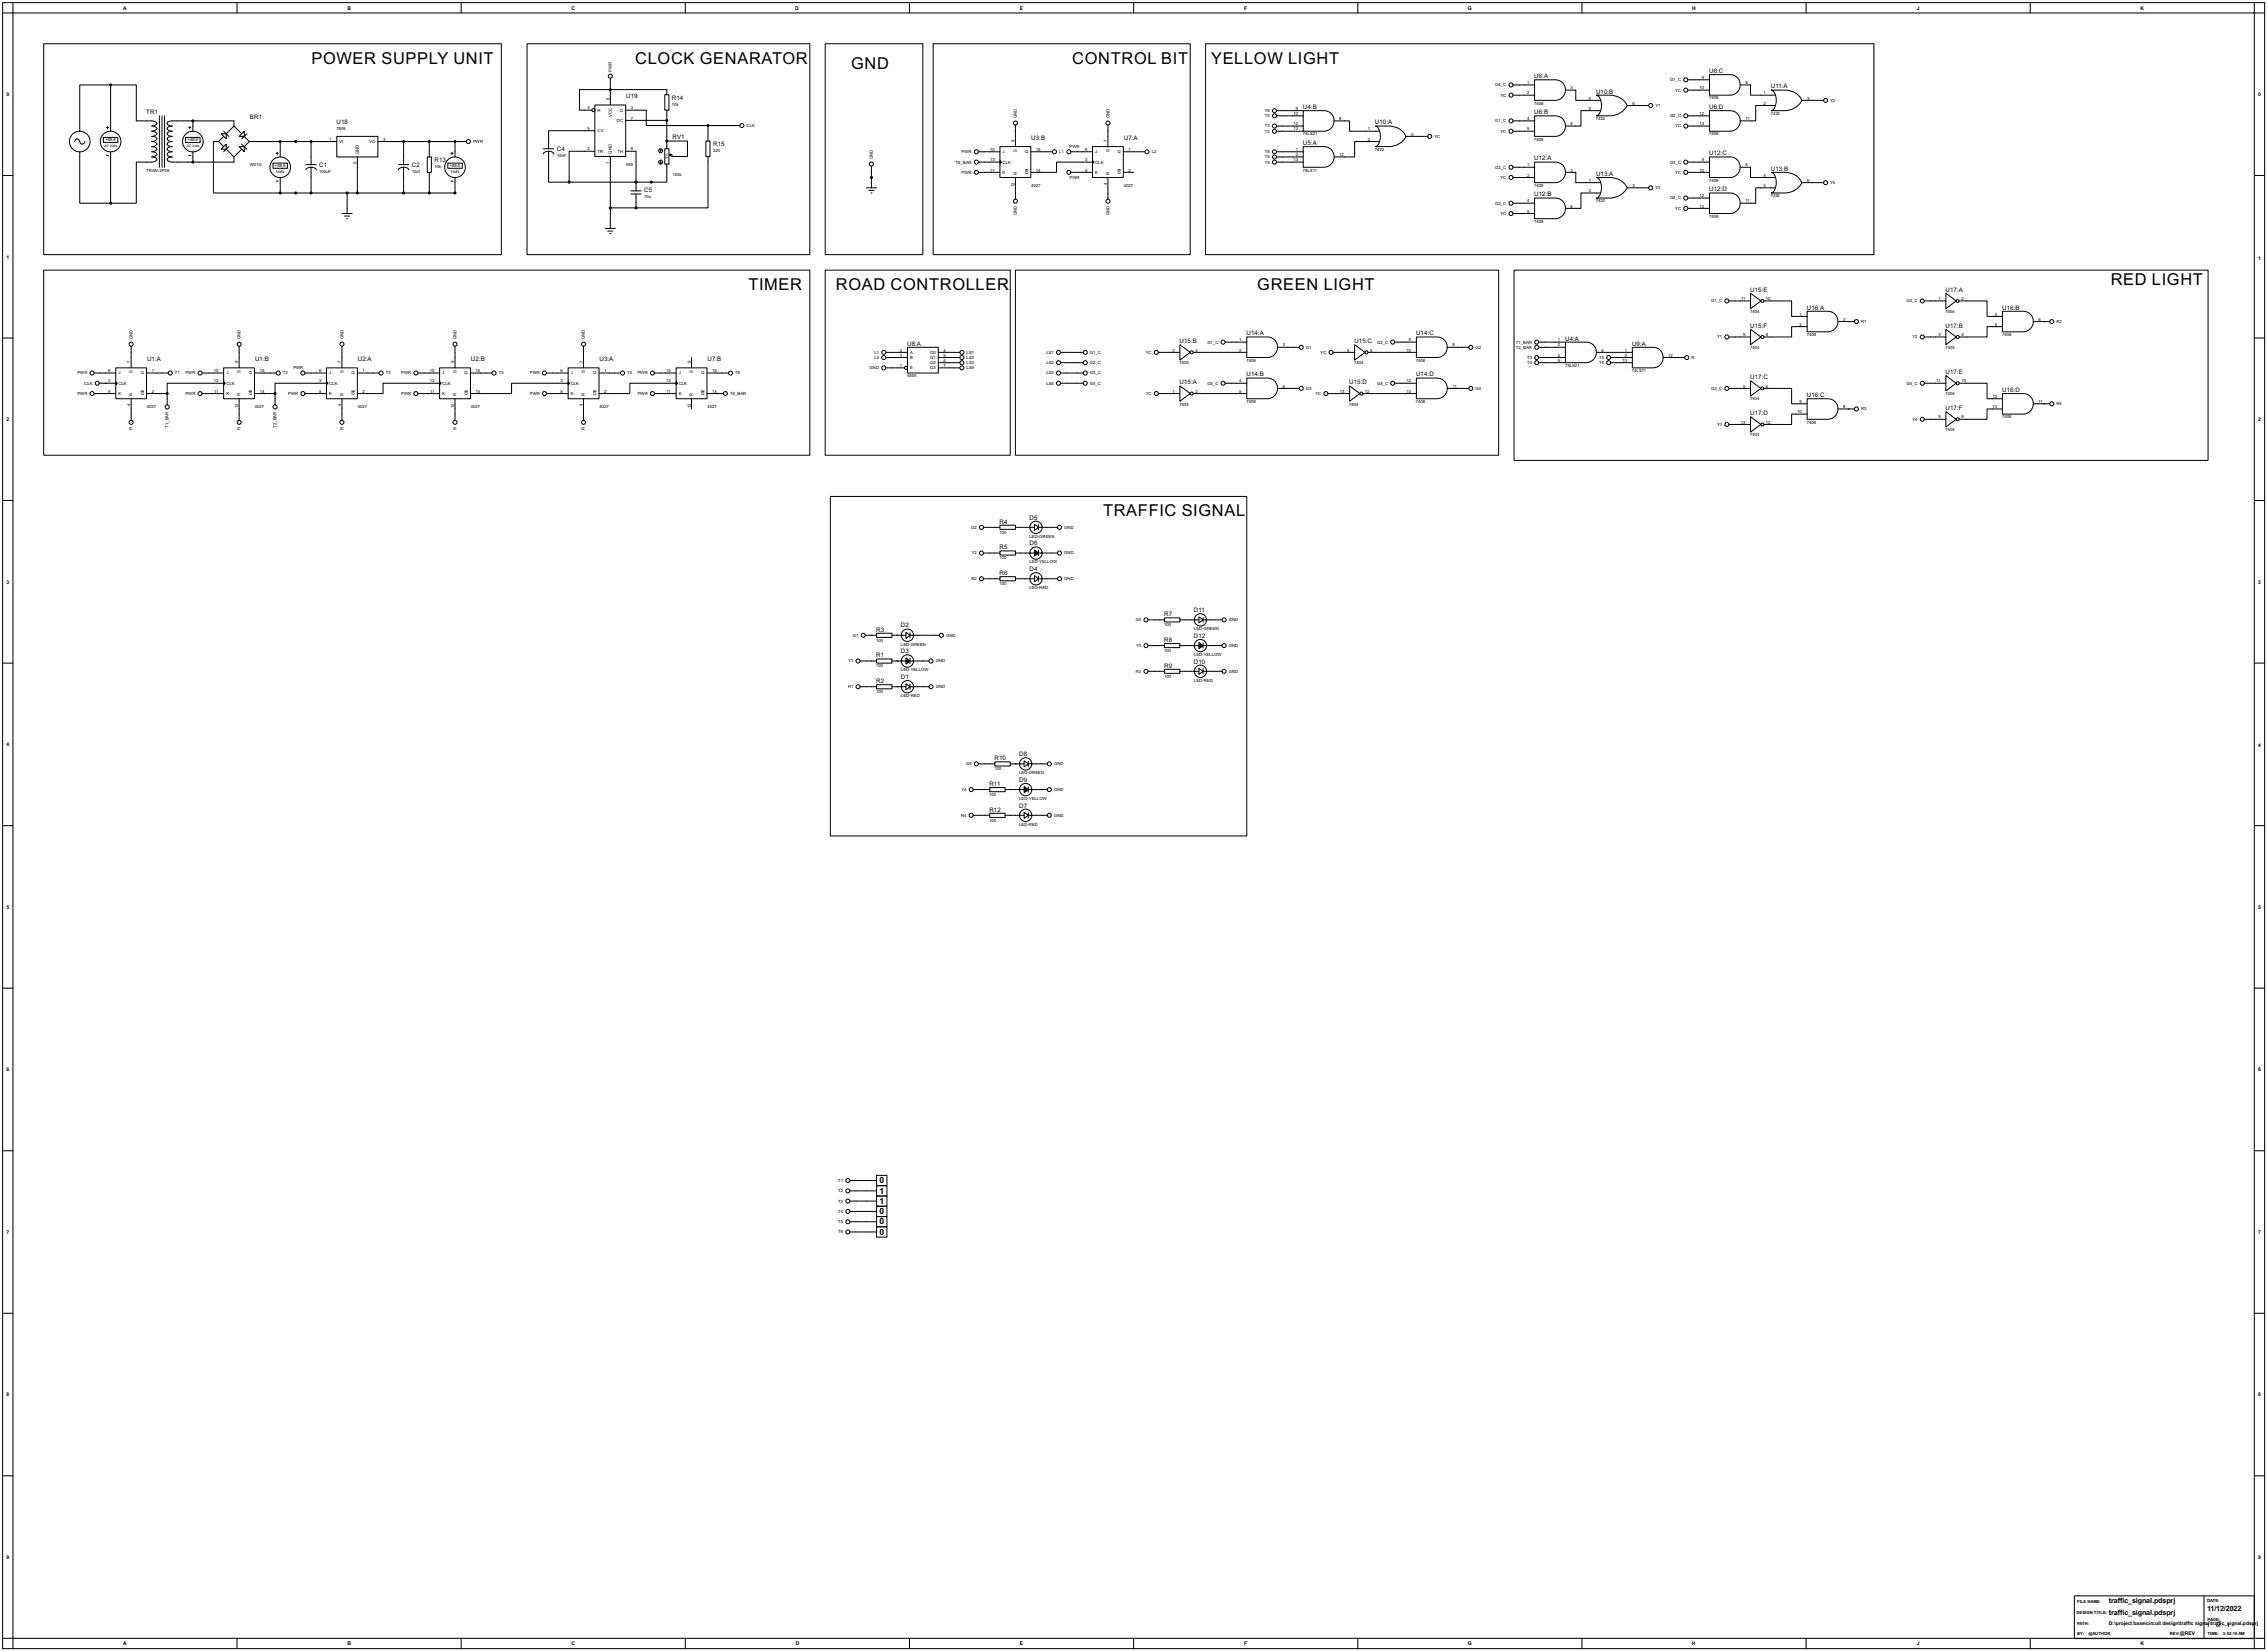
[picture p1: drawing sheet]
<svg xmlns="http://www.w3.org/2000/svg" width="1120mm" height="815mm" viewBox="0 0 1120 815" stroke-linecap="round" stroke-linejoin="round" font-family="sans-serif">
<defs><g id="words">
<g font-size="9.1">
<text x="154" y="31">POWER SUPPLY UNIT</text>
<text x="314" y="31">CLOCK GENARATOR</text>
<text x="421" y="34">GND</text>
<text x="530" y="31">CONTROL BIT</text>
<text x="598" y="31">YELLOW LIGHT</text>
<text x="370" y="143">TIMER</text>
<text x="413" y="143">ROAD CONTROLLER</text>
<text x="621" y="143">GREEN LIGHT</text>
<text x="1043" y="141">RED LIGHT</text>
<text x="545" y="255">TRAFFIC SIGNAL</text>
</g>
<g font-size="4.8">
<text x="435" y="584">0</text>
<text x="435" y="589">1</text>
<text x="435" y="594">1</text>
<text x="435" y="600">0</text>
<text x="435" y="605">0</text>
<text x="435" y="610">0</text>
</g>
<g font-size="4">
<text x="1042" y="792">traffic_signal.pdsprj</text>
<text x="1042" y="797">traffic_signal.pdsprj</text>
<text x="1090" y="796">11/12/2022</text>
</g>
<g font-size="3.4">
<text x="758" y="39">U6:A</text>
<text x="844" y="36">U6:C</text>
<text x="789" y="46">U10:B</text>
<text x="875" y="44">U11:A</text>
<text x="309" y="48">U19</text>
<text x="332" y="49">R14</text>
<text x="644" y="54">U4:B</text>
<text x="844" y="54">U6:D</text>
<text x="72" y="56">TR1</text>
<text x="123" y="59">BR1</text>
<text x="758" y="56">U6:B</text>
<text x="166" y="61">U18</text>
<text x="679" y="61">U10:A</text>
<text x="332" y="69">RV1</text>
<text x="510" y="69">U3:B</text>
<text x="555" y="69">U7:A</text>
<text x="644" y="72">U5:A</text>
<text x="275" y="75">C4</text>
<text x="352" y="72">R15</text>
<text x="844" y="77">U12:C</text>
<text x="158" y="83">C1</text>
<text x="204" y="83">C2</text>
<text x="215" y="80">R13</text>
<text x="758" y="79">U12:A</text>
<text x="789" y="87">U13:A</text>
<text x="875" y="84">U13:B</text>
<text x="318" y="95">C5</text>
<text x="844" y="95">U12:D</text>
<text x="758" y="97">U12:B</text>
<text x="865" y="144">U15:E</text>
<text x="961" y="144">U17:A</text>
<text x="893" y="153">U16:A</text>
<text x="989" y="153">U16:B</text>
<text x="865" y="162">U15:F</text>
<text x="961" y="162">U17:B</text>
<text x="616" y="166">U14:A</text>
<text x="700" y="166">U14:C</text>
<text x="448" y="171">U8:A</text>
<text x="583" y="169">U15:B</text>
<text x="669" y="169">U15:C</text>
<text x="773" y="168">U4:A</text>
<text x="806" y="171">U9:A</text>
<text x="73" y="178">U1:A</text>
<text x="126" y="178">U1:B</text>
<text x="177" y="178">U2:A</text>
<text x="233" y="178">U2:B</text>
<text x="296" y="178">U3:A</text>
<text x="350" y="178">U7:B</text>
<text x="616" y="186">U14:B</text>
<text x="700" y="186">U14:D</text>
<text x="961" y="185">U17:E</text>
<text x="583" y="190">U15:A</text>
<text x="667" y="190">U15:D</text>
<text x="865" y="187">U17:C</text>
<text x="893" y="196">U16:C</text>
<text x="989" y="194">U16:D</text>
<text x="961" y="202">U17:F</text>
<text x="865" y="205">U17:D</text>
<text x="509" y="257">D5</text>
<text x="494" y="259">R4</text>
<text x="509" y="269">D6</text>
<text x="494" y="271">R5</text>
<text x="509" y="282">D4</text>
<text x="494" y="284">R6</text>
<text x="575" y="304">R7</text>
<text x="590" y="302">D11</text>
<text x="433" y="312">R3</text>
<text x="445" y="310">D2</text>
<text x="575" y="317">R8</text>
<text x="590" y="315">D12</text>
<text x="445" y="323">D3</text>
<text x="433" y="325">R1</text>
<text x="575" y="330">R9</text>
<text x="590" y="328">D10</text>
<text x="445" y="335">D1</text>
<text x="433" y="337">R2</text>
<text x="491" y="375">R10</text>
<text x="504" y="373">D8</text>
<text x="489" y="388">R11</text>
<text x="504" y="386">D9</text>
<text x="489" y="401">R12</text>
<text x="504" y="399">D7</text>
</g>
<g font-size="2.8">
<text x="61" y="5">A</text>
<text x="172" y="5">B</text>
<text x="282" y="5">C</text>
<text x="393" y="5">D</text>
<text x="504" y="5">E</text>
<text x="615" y="5">F</text>
<text x="725" y="5">G</text>
<text x="836" y="5">H</text>
<text x="947" y="5">J</text>
<text x="1058" y="5">K</text>
<text x="3" y="47">0</text>
<text x="1116" y="47">0</text>
<text x="3" y="128">1</text>
<text x="1116" y="128">1</text>
<text x="3" y="208">2</text>
<text x="1116" y="208">2</text>
<text x="3" y="288">3</text>
<text x="1116" y="288">3</text>
<text x="3" y="368">4</text>
<text x="1116" y="369">4</text>
<text x="3" y="449">5</text>
<text x="1116" y="449">5</text>
<text x="3" y="529">6</text>
<text x="1116" y="529">6</text>
<text x="3" y="609">7</text>
<text x="1116" y="609">7</text>
<text x="3" y="689">8</text>
<text x="1116" y="689">8</text>
<text x="3" y="770">9</text>
<text x="1116" y="770">9</text>
<text x="1042" y="802">D:\project base\circuit design\traffic sign</text>
<text x="1090" y="802">al\traffic_signal.pdsp</text>
<text x="1090" y="803">1</text>
<text x="1095" y="803">of</text>
<text x="1100" y="803">1</text>
<text x="1114" y="802">rj</text>
<text x="1077" y="807">@REV</text>
<text x="61" y="812">A</text>
<text x="172" y="812">B</text>
<text x="282" y="812">C</text>
<text x="393" y="812">D</text>
<text x="504" y="812">E</text>
<text x="615" y="812">F</text>
<text x="725" y="812">G</text>
<text x="836" y="812">H</text>
<text x="947" y="812">J</text>
<text x="1058" y="812">K</text>
</g>
<g font-size="2.4">
<text x="302" y="35" transform="rotate(-90 302 35)">PWR</text>
<text x="755" y="42">1</text>
<text x="825" y="40">G1_C</text>
<text x="841" y="39">9</text>
<text x="862" y="42">8</text>
<text x="739" y="43">G4_C</text>
<text x="741" y="48">YC</text>
<text x="755" y="47">2</text>
<text x="776" y="44">3</text>
<text x="828" y="45">YC</text>
<text x="840" y="44">10</text>
<text x="871" y="47">1</text>
<text x="290" y="54">4</text>
<text x="301" y="49" transform="rotate(-90 301 49)">8</text>
<text x="312" y="54">3</text>
<text x="332" y="52">10k</text>
<text x="758" y="52">7408</text>
<text x="785" y="49">4</text>
<text x="807" y="52">6</text>
<text x="818" y="53">Y1</text>
<text x="844" y="49">7408</text>
<text x="871" y="52">2</text>
<text x="893" y="49">3</text>
<text x="904" y="50">Y2</text>
<text x="295" y="55">R</text>
<text x="302" y="58" transform="rotate(-90 302 58)">VCC</text>
<text x="306" y="55">Q</text>
<text x="312" y="59">7</text>
<text x="502" y="58" transform="rotate(-90 502 58)">GND</text>
<text x="548" y="58" transform="rotate(-90 548 58)">GND</text>
<text x="625" y="55">T6</text>
<text x="625" y="58">T5</text>
<text x="639" y="57">10</text>
<text x="640" y="54">9</text>
<text x="662" y="59">8</text>
<text x="755" y="59">4</text>
<text x="785" y="54">5</text>
<text x="789" y="59">7432</text>
<text x="825" y="58">G2_C</text>
<text x="840" y="57">12</text>
<text x="862" y="59">11</text>
<text x="875" y="57">7432</text>
<text x="166" y="64">7806</text>
<text x="290" y="64">5</text>
<text x="295" y="65">CV</text>
<text x="305" y="60">DC</text>
<text x="369" y="63">CLK</text>
<text x="625" y="63">T3</text>
<text x="625" y="65">T2</text>
<text x="639" y="62">12</text>
<text x="639" y="64">13</text>
<text x="676" y="64">1</text>
<text x="739" y="60">G1_C</text>
<text x="741" y="65">YC</text>
<text x="755" y="64">5</text>
<text x="776" y="62">6</text>
<text x="828" y="63">YC</text>
<text x="840" y="62">13</text>
<text x="52" y="70">+88.8</text>
<text x="93" y="70">+88.8</text>
<text x="163" y="69">1</text>
<text x="168" y="71">VI</text>
<text x="182" y="71">VO</text>
<text x="189" y="69">3</text>
<text x="234" y="71">PWR</text>
<text x="501" y="70" transform="rotate(-90 501 70)">9</text>
<text x="547" y="70" transform="rotate(-90 547 70)">7</text>
<text x="644" y="67">74LS21</text>
<text x="676" y="69">2</text>
<text x="697" y="67">3</text>
<text x="709" y="68">YC</text>
<text x="758" y="69">7408</text>
<text x="844" y="67">7408</text>
<text x="177" y="76" transform="rotate(-90 177 76)">GND</text>
<text x="275" y="78">10nF</text>
<text x="290" y="74">2</text>
<text x="295" y="75">TR</text>
<text x="302" y="76" transform="rotate(-90 302 76)">GND</text>
<text x="305" y="75">TH</text>
<text x="312" y="74">6</text>
<text x="352" y="75">220</text>
<text x="475" y="76">PWR</text>
<text x="489" y="75">10</text>
<text x="495" y="76">J</text>
<text x="502" y="75" transform="rotate(-90 502 75)">S</text>
<text x="506" y="76">Q</text>
<text x="512" y="75">15</text>
<text x="523" y="76">L1</text>
<text x="528" y="73">PWR</text>
<text x="536" y="75">6</text>
<text x="541" y="76">J</text>
<text x="548" y="75" transform="rotate(-90 548 75)">S</text>
<text x="552" y="76">Q</text>
<text x="558" y="75">1</text>
<text x="569" y="76">L2</text>
<text x="625" y="76">T6</text>
<text x="640" y="75">1</text>
<text x="640" y="77">2</text>
<text x="662" y="77">12</text>
<text x="679" y="75">7432</text>
<text x="123" y="82">W01G</text>
<text x="136" y="83">+88.8</text>
<text x="176" y="81" transform="rotate(-90 176 81)">2</text>
<text x="215" y="83">10k</text>
<text x="222" y="83">+88.8</text>
<text x="301" y="81" transform="rotate(-90 301 81)">1</text>
<text x="309" y="82">555</text>
<text x="431" y="79" transform="rotate(-90 431 79)">GND</text>
<text x="472" y="81">T6_BAR</text>
<text x="489" y="80">13</text>
<text x="495" y="81">CLK</text>
<text x="536" y="80">3</text>
<text x="541" y="81">CLK</text>
<text x="625" y="78">T5</text>
<text x="625" y="81">T4</text>
<text x="639" y="80">13</text>
<text x="739" y="83">G2_C</text>
<text x="755" y="82">1</text>
<text x="825" y="81">G3_C</text>
<text x="841" y="80">9</text>
<text x="862" y="82">8</text>
<text x="72" y="85">TRAN-2P2S</text>
<text x="158" y="86">100uF</text>
<text x="203" y="86">10uf</text>
<text x="332" y="87">100k</text>
<text x="475" y="86">PWR</text>
<text x="489" y="85">11</text>
<text x="495" y="86">K</text>
<text x="502" y="86" transform="rotate(-90 502 86)">R</text>
<text x="506" y="86">Q</text>
<text x="512" y="85">14</text>
<text x="528" y="88">PWR</text>
<text x="536" y="85">5</text>
<text x="541" y="86">K</text>
<text x="548" y="86" transform="rotate(-90 548 86)">R</text>
<text x="552" y="86">Q</text>
<text x="558" y="85">2</text>
<text x="644" y="85">74LS11</text>
<text x="741" y="88">YC</text>
<text x="755" y="87">2</text>
<text x="776" y="85">3</text>
<text x="785" y="90">1</text>
<text x="828" y="86">YC</text>
<text x="840" y="85">10</text>
<text x="844" y="90">7408</text>
<text x="871" y="87">4</text>
<text x="893" y="90">6</text>
<text x="501" y="92" transform="rotate(-90 501 92)">12</text>
<text x="510" y="92">4027</text>
<text x="547" y="91" transform="rotate(-90 547 91)">4</text>
<text x="555" y="92">4027</text>
<text x="758" y="92">7408</text>
<text x="785" y="95">2</text>
<text x="807" y="92">3</text>
<text x="818" y="93">Y3</text>
<text x="871" y="92">5</text>
<text x="904" y="91">Y4</text>
<text x="318" y="98">10u</text>
<text x="739" y="101">G3_C</text>
<text x="755" y="100">4</text>
<text x="789" y="100">7432</text>
<text x="825" y="99">G4_C</text>
<text x="840" y="97">12</text>
<text x="862" y="100">11</text>
<text x="875" y="97">7432</text>
<text x="502" y="106" transform="rotate(-90 502 106)">GND</text>
<text x="548" y="106" transform="rotate(-90 548 106)">GND</text>
<text x="741" y="106">YC</text>
<text x="755" y="105">5</text>
<text x="776" y="103">6</text>
<text x="828" y="104">YC</text>
<text x="840" y="103">13</text>
<text x="844" y="108">7408</text>
<text x="758" y="110">7408</text>
<text x="845" y="149">G1_C</text>
<text x="860" y="148">11</text>
<text x="873" y="148">10</text>
<text x="942" y="149">G2_C</text>
<text x="958" y="148">1</text>
<text x="969" y="148">2</text>
<text x="865" y="155">7404</text>
<text x="889" y="156">1</text>
<text x="961" y="155">7404</text>
<text x="986" y="156">4</text>
<text x="889" y="161">2</text>
<text x="911" y="158">3</text>
<text x="920" y="159">R1</text>
<text x="986" y="161">5</text>
<text x="1007" y="158">6</text>
<text x="1016" y="159">R2</text>
<text x="65" y="168" transform="rotate(-90 65 168)">GND</text>
<text x="119" y="168" transform="rotate(-90 119 168)">GND</text>
<text x="170" y="168" transform="rotate(-90 170 168)">GND</text>
<text x="226" y="168" transform="rotate(-90 226 168)">GND</text>
<text x="289" y="168" transform="rotate(-90 289 168)">GND</text>
<text x="848" y="167">Y1</text>
<text x="861" y="166">9</text>
<text x="873" y="166">8</text>
<text x="893" y="166">7408</text>
<text x="945" y="167">Y2</text>
<text x="958" y="166">3</text>
<text x="969" y="166">4</text>
<text x="989" y="166">7408</text>
<text x="445" y="174">2</text>
<text x="466" y="174">4</text>
<text x="579" y="174">3</text>
<text x="591" y="174">4</text>
<text x="597" y="170">G1_C</text>
<text x="612" y="169">1</text>
<text x="612" y="174">2</text>
<text x="634" y="171">3</text>
<text x="645" y="172">G1</text>
<text x="666" y="174">5</text>
<text x="677" y="174">6</text>
<text x="680" y="170">G2_C</text>
<text x="695" y="174">10</text>
<text x="696" y="169">9</text>
<text x="718" y="171">8</text>
<text x="729" y="172">G2</text>
<text x="749" y="170">T1_BAR</text>
<text x="749" y="172">T2_BAR</text>
<text x="770" y="169">1</text>
<text x="770" y="171">2</text>
<text x="791" y="174">6</text>
<text x="803" y="174">1</text>
<text x="865" y="172">7404</text>
<text x="961" y="172">7404</text>
<text x="64" y="179" transform="rotate(-90 64 179)">7</text>
<text x="118" y="179" transform="rotate(-90 118 179)">9</text>
<text x="169" y="179" transform="rotate(-90 169 179)">7</text>
<text x="224" y="179" transform="rotate(-90 224 179)">9</text>
<text x="288" y="179" transform="rotate(-90 288 179)">7</text>
<text x="341" y="179" transform="rotate(-90 341 179)">9</text>
<text x="432" y="175">L1</text>
<text x="432" y="177">L2</text>
<text x="445" y="176">3</text>
<text x="450" y="175">A</text>
<text x="450" y="177">B</text>
<text x="460" y="175">Q0</text>
<text x="460" y="177">Q1</text>
<text x="460" y="180">Q2</text>
<text x="466" y="176">5</text>
<text x="466" y="179">6</text>
<text x="478" y="175">LS1</text>
<text x="478" y="177">LS2</text>
<text x="478" y="180">LS3</text>
<text x="517" y="180">LS2</text>
<text x="517" y="175">LS1</text>
<text x="539" y="180">G2_C</text>
<text x="539" y="175">G1_C</text>
<text x="566" y="175">YC</text>
<text x="583" y="180">7404</text>
<text x="616" y="179">7408</text>
<text x="652" y="175">YC</text>
<text x="669" y="180">7404</text>
<text x="700" y="179">7408</text>
<text x="754" y="177">T3</text>
<text x="754" y="180">T4</text>
<text x="770" y="176">4</text>
<text x="770" y="179">5</text>
<text x="790" y="177">T5</text>
<text x="790" y="180">T6</text>
<text x="802" y="179">13</text>
<text x="803" y="176">2</text>
<text x="824" y="176">12</text>
<text x="836" y="177">R</text>
<text x="38" y="185">PWR</text>
<text x="54" y="184">6</text>
<text x="58" y="185">J</text>
<text x="66" y="184" transform="rotate(-90 66 184)">S</text>
<text x="70" y="185">Q</text>
<text x="75" y="184">1</text>
<text x="86" y="185">T1</text>
<text x="92" y="185">PWR</text>
<text x="106" y="184">10</text>
<text x="112" y="185">J</text>
<text x="119" y="184" transform="rotate(-90 119 184)">S</text>
<text x="123" y="185">Q</text>
<text x="128" y="184">15</text>
<text x="140" y="185">T2</text>
<text x="145" y="182">PWR</text>
<text x="158" y="184">6</text>
<text x="163" y="185">J</text>
<text x="170" y="184" transform="rotate(-90 170 184)">S</text>
<text x="174" y="185">Q</text>
<text x="179" y="184">1</text>
<text x="191" y="185">T3</text>
<text x="198" y="185">PWR</text>
<text x="212" y="184">10</text>
<text x="218" y="185">J</text>
<text x="226" y="184" transform="rotate(-90 226 184)">S</text>
<text x="230" y="185">Q</text>
<text x="235" y="184">15</text>
<text x="246" y="185">T4</text>
<text x="262" y="185">PWR</text>
<text x="277" y="184">6</text>
<text x="282" y="185">J</text>
<text x="289" y="184" transform="rotate(-90 289 184)">S</text>
<text x="293" y="185">Q</text>
<text x="299" y="184">1</text>
<text x="310" y="185">T5</text>
<text x="315" y="185">PWR</text>
<text x="329" y="184">10</text>
<text x="335" y="185">J</text>
<text x="342" y="184" transform="rotate(-90 342 184)">S</text>
<text x="346" y="185">Q</text>
<text x="352" y="184">15</text>
<text x="363" y="185">T6</text>
<text x="430" y="182">GND</text>
<text x="445" y="181">1</text>
<text x="450" y="182">E</text>
<text x="460" y="182">Q3</text>
<text x="466" y="181">7</text>
<text x="478" y="182">LS4</text>
<text x="517" y="185">LS3</text>
<text x="539" y="185">G3_C</text>
<text x="773" y="181">74LS21</text>
<text x="806" y="184">74LS11</text>
<text x="42" y="190">CLK</text>
<text x="54" y="189">3</text>
<text x="58" y="190">CLK</text>
<text x="106" y="189">13</text>
<text x="112" y="190">CLK</text>
<text x="158" y="189">3</text>
<text x="163" y="190">CLK</text>
<text x="212" y="189">13</text>
<text x="218" y="190">CLK</text>
<text x="277" y="189">3</text>
<text x="282" y="190">CLK</text>
<text x="329" y="189">13</text>
<text x="335" y="190">CLK</text>
<text x="448" y="186">4555</text>
<text x="517" y="190">LS4</text>
<text x="539" y="190">G4_C</text>
<text x="597" y="190">G3_C</text>
<text x="612" y="189">4</text>
<text x="634" y="191">6</text>
<text x="680" y="190">G4_C</text>
<text x="695" y="189">12</text>
<text x="718" y="191">11</text>
<text x="861" y="191">5</text>
<text x="873" y="191">6</text>
<text x="942" y="190">G4_C</text>
<text x="957" y="189">11</text>
<text x="969" y="189">10</text>
<text x="38" y="195">PWR</text>
<text x="54" y="194">5</text>
<text x="58" y="195">K</text>
<text x="66" y="196" transform="rotate(-90 66 196)">R</text>
<text x="70" y="195">Q</text>
<text x="75" y="194">2</text>
<text x="92" y="195">PWR</text>
<text x="106" y="194">11</text>
<text x="112" y="195">K</text>
<text x="119" y="196" transform="rotate(-90 119 196)">R</text>
<text x="123" y="195">Q</text>
<text x="128" y="194">14</text>
<text x="142" y="195">PWR</text>
<text x="158" y="194">5</text>
<text x="163" y="195">K</text>
<text x="170" y="196" transform="rotate(-90 170 196)">R</text>
<text x="174" y="195">Q</text>
<text x="179" y="194">2</text>
<text x="198" y="195">PWR</text>
<text x="213" y="194">11</text>
<text x="218" y="195">K</text>
<text x="226" y="196" transform="rotate(-90 226 196)">R</text>
<text x="230" y="195">Q</text>
<text x="235" y="194">14</text>
<text x="262" y="195">PWR</text>
<text x="277" y="194">5</text>
<text x="282" y="195">K</text>
<text x="289" y="196" transform="rotate(-90 289 196)">R</text>
<text x="293" y="195">Q</text>
<text x="299" y="194">2</text>
<text x="315" y="195">PWR</text>
<text x="329" y="194">11</text>
<text x="335" y="195">K</text>
<text x="342" y="196" transform="rotate(-90 342 196)">R</text>
<text x="346" y="195">Q</text>
<text x="352" y="194">14</text>
<text x="361" y="195">T6_BAR</text>
<text x="566" y="195">YC</text>
<text x="579" y="194">1</text>
<text x="591" y="194">2</text>
<text x="612" y="194">5</text>
<text x="645" y="193">G3</text>
<text x="650" y="195">YC</text>
<text x="662" y="194">13</text>
<text x="674" y="194">12</text>
<text x="695" y="194">13</text>
<text x="729" y="193">G4</text>
<text x="845" y="193">G3_C</text>
<text x="865" y="198">7404</text>
<text x="961" y="195">7404</text>
<text x="985" y="196">12</text>
<text x="64" y="201" transform="rotate(-90 64 201)">4</text>
<text x="73" y="202">4027</text>
<text x="118" y="202" transform="rotate(-90 118 202)">12</text>
<text x="126" y="202">4027</text>
<text x="169" y="201" transform="rotate(-90 169 201)">4</text>
<text x="177" y="202">4027</text>
<text x="224" y="202" transform="rotate(-90 224 202)">12</text>
<text x="233" y="202">4027</text>
<text x="288" y="201" transform="rotate(-90 288 201)">4</text>
<text x="296" y="202">4027</text>
<text x="341" y="202" transform="rotate(-90 341 202)">12</text>
<text x="350" y="202">4027</text>
<text x="583" y="200">7404</text>
<text x="616" y="199">7408</text>
<text x="667" y="200">7404</text>
<text x="700" y="199">7408</text>
<text x="889" y="199">9</text>
<text x="911" y="202">8</text>
<text x="920" y="203">R3</text>
<text x="985" y="202">13</text>
<text x="1007" y="199">11</text>
<text x="1016" y="200">R4</text>
<text x="860" y="209">13</text>
<text x="873" y="209">12</text>
<text x="888" y="204">10</text>
<text x="893" y="209">7408</text>
<text x="945" y="208">Y4</text>
<text x="958" y="207">9</text>
<text x="969" y="207">8</text>
<text x="989" y="207">7408</text>
<text x="66" y="212" transform="rotate(-90 66 212)">R</text>
<text x="83" y="211" transform="rotate(-90 83 211)">T1_BAR</text>
<text x="119" y="212" transform="rotate(-90 119 212)">R</text>
<text x="137" y="211" transform="rotate(-90 137 211)">T2_BAR</text>
<text x="170" y="212" transform="rotate(-90 170 212)">R</text>
<text x="226" y="212" transform="rotate(-90 226 212)">R</text>
<text x="289" y="212" transform="rotate(-90 289 212)">R</text>
<text x="848" y="210">Y3</text>
<text x="865" y="216">7404</text>
<text x="961" y="213">7404</text>
<text x="480" y="261">G2</text>
<text x="494" y="264">100</text>
<text x="526" y="261">GND</text>
<text x="509" y="266">LED-GREEN</text>
<text x="480" y="274">Y2</text>
<text x="526" y="274">GND</text>
<text x="494" y="276">100</text>
<text x="509" y="278">LED-YELLOW</text>
<text x="480" y="286">R2</text>
<text x="526" y="286">GND</text>
<text x="494" y="289">100</text>
<text x="509" y="291">LED-RED</text>
<text x="561" y="307">G3</text>
<text x="575" y="309">100</text>
<text x="590" y="311">LED-GREEN</text>
<text x="607" y="307">GND</text>
<text x="421" y="314">G1</text>
<text x="433" y="317">100</text>
<text x="467" y="314">GND</text>
<text x="445" y="319">LED-GREEN</text>
<text x="561" y="320">Y3</text>
<text x="575" y="322">100</text>
<text x="590" y="324">LED-YELLOW</text>
<text x="607" y="320">GND</text>
<text x="419" y="327">Y1</text>
<text x="433" y="330">100</text>
<text x="462" y="327">GND</text>
<text x="445" y="332">LED-YELLOW</text>
<text x="561" y="332">R3</text>
<text x="575" y="335">100</text>
<text x="607" y="332">GND</text>
<text x="419" y="340">R1</text>
<text x="462" y="340">GND</text>
<text x="590" y="337">LED-RED</text>
<text x="433" y="342">100</text>
<text x="445" y="344">LED-RED</text>
<text x="477" y="378">G4</text>
<text x="521" y="378">GND</text>
<text x="491" y="380">100</text>
<text x="504" y="382">LED-GREEN</text>
<text x="475" y="391">Y4</text>
<text x="489" y="393">100</text>
<text x="504" y="395">LED-YELLOW</text>
<text x="521" y="391">GND</text>
<text x="475" y="403">R4</text>
<text x="489" y="406">100</text>
<text x="504" y="408">LED-RED</text>
<text x="521" y="403">GND</text>
<text x="414" y="584">T1</text>
<text x="414" y="589">T2</text>
<text x="414" y="594">T3</text>
<text x="414" y="599">T4</text>
<text x="414" y="604">T5</text>
<text x="414" y="609">T6</text>
<text x="1026" y="792">FILE NAME:</text>
<text x="1090" y="791">DATE:</text>
<text x="1026" y="797">DESIGN TITLE:</text>
<text x="1026" y="802">PATH:</text>
<text x="1091" y="800">PAGE:</text>
<text x="1026" y="807">BY:</text>
<text x="1032" y="807">@AUTHOR</text>
<text x="1072" y="807">REV:</text>
<text x="1091" y="807">TIME:</text>
<text x="1098" y="807">3:52:16 AM</text>
</g>
<g font-size="2.3">
<text x="136" y="86">Volts</text>
<text x="223" y="86">Volts</text>
</g>
<g font-size="1.9">
<text x="51" y="73">AC Volts</text>
<text x="92" y="73">AC Volts</text>
</g>
<text font-size="1.6" x="330" y="79" transform="rotate(-90 330 79)">57%</text>
</g></defs>
<g fill="none" stroke="#000" stroke-width=".5">
<path d="M1 1h1118v813h-1118zM6 6h1108v803h-1108zM6 1v5h-5M117 1v5M228 1v5M339 1v5M449 1v5M560 1v5M671 1v5M782 1v5M892 1v5M1003 1v5"/>
<path d="M1114 1v5h5M1 87h5M1114 87h5M1 167h5M1114 167h5M1 247h5M1114 247h5M1 327h5M1114 327h5M1 408h5M1114 408h5M1 488h5"/>
<path d="M1114 488h5M1 568h5M1114 568h5M1 649h5M1114 649h5M1 729h5M1114 729h5M1 809h5v5M117 809v5M228 809v5M339 809v5M449 809v5"/>
<path d="M560 809v5M671 809v5M782 809v5M892 809v5M1003 809v5M1119 809h-5v5"/>
</g>
<g fill="none" stroke="#000" stroke-width=".49">
<path d="M22 22h226v104h-226zM260 22h140v104h-140zM302 39v13M408 22h48v104h-48zM461 22h127v104h-127zM596 22h330v104h-330zM758 39h10a5 5 0 0 1 5 5 5 5 0 0 1-5 6h-10zM834 39h11M845 37h10a5 5 0 0 1 5 5 5 5 0 0 1-5 5h-10zM55 42h12v18h8a1.5 1.5 0 0 1 2 0 1.5 1.5 0 0 1 0 2h-2a1.5 1.5 0 0 1 2 0 1.5 1.5 0 0 1 0 2l-2 1a1.5 1.5 0 0 1 2 0 1.5 1.5 0 0 1 0 2h-2a1.5 1.5 0 0 1 2 0 1.5 1.5 0 0 1 0 2l-2 1a1.5 1.5 0 0 1 2 0 1.5 1.5 0 0 1 0 2h-2a1.5 1.5 0 0 1 2 1 1.5 1.5 0 0 1 0 1l-2 1a1.5 1.5 0 0 1 2 0 1.5 1.5 0 0 1 0 2l-2 1a1.5 1.5 0 0 1 2 0 1.5 1.5 0 0 1 0 1l-2 1h-8v20h-12M55 42h-16v23M55 42v23"/>
<path d="M79 57v26M80 57v26M81 57v26M95 60v5M294 52h15v25h-15zM309 54h10v8h31M309 59h20M328 47h3v7h-3zM329 47v-3h-43v10h6M329 54v19M631 55h13M631 57h13"/>
<path d="M644 55h10a5 5 0 0 1 5 5 5 5 0 0 1-5 5h-10zM659 60h8v5h15M748 42h10M748 47h10M748 60h10M758 57h10a5 5 0 0 1 5 5 5 5 0 0 1-5 5h-10zM773 45h6v5h12M789 47h6a9 9 0 0 1 9 5 10 10 0 0 1-9 5h-6a6 6 0 0 0 0-10zM791 55h-10v7h-8M804 52h11M834 57h11M834 45h11"/>
<path d="M845 55h10a5 5 0 0 1 5 5 5 5 0 0 1-5 5h-10zM860 42h5v5h12M875 45h7a9 9 0 0 1 8 5 10 10 0 0 1-8 5h-7a6 6 0 0 0 0-10zM877 52h-10v8h-7M890 50h11M37 70a1.5 1.5 0 0 1 2-1 1.5 1.5 0 0 1 1 2 1.2 1.2 0 0 0 1 0 1.2 1.2 0 0 0 1-1M39 75v25h16M51 68h7v2h-7zM53 63h1M53 77h1M53 63v1M55 75v25"/>
<path d="M92 68h7v2h-7zM93 63h1M93 77h1M94 63v1M95 75v5M108 70h-3v25h33M108 70l3 2M109 66h3v3zM109 74l3-3v3zM111 65l2 2M111 67l-3 3M112 74l4 4"/>
<path d="M113 72l-2 3M116 62v-2h-31a1.5 1.5 0 0 0-2 0 1.5 1.5 0 0 0 0 2h2a1.5 1.5 0 0 0-2 0 1.5 1.5 0 0 0 0 2l2 1a1.5 1.5 0 0 0-2 0 1.5 1.5 0 0 0 0 2h2a1.5 1.5 0 0 0-2 0 1.5 1.5 0 0 0 0 2l2 1a1.5 1.5 0 0 0-2 0 1.5 1.5 0 0 0 0 2h2a1.5 1.5 0 0 0-2 1 1.5 1.5 0 0 0 0 1l2 1a1.5 1.5 0 0 0-2 0 1.5 1.5 0 0 0 0 2l2 1a1.5 1.5 0 0 0-2 0 1.5 1.5 0 0 0 0 1l2 1h31v-2M116 62l-4 4M116 62l3 4M118 72h3v3zM118 67l3-2v2zM119 71l3 3M119 74l-3 4M121 67l2 3M122 66l-3 3M123 70h43M123 70l-2 2"/>
<path d="M136 76h1M137 75v1M138 70v8M154 70v11M166 67h21v11h-21zM177 78v17M187 70h43M199 70v11M211 78h2v7h-2zM212 70v8M223 76h1M223 75v1"/>
<path d="M225 70v8M269 73h5M271 75v15h10M271 75h2l1 1M271 75h-2v1M294 65h-23v8M294 75h-13v15M302 77v36M309 75h5v19M326 74h.1M326 74h1M326 74v1"/>
<path d="M326 80v1M328 73h3v8h-3zM329 70h11v7h-8h-1M331 77h1M332 76l-1 1M349 70h2v7h-2zM350 77v26h-36M350 62v8M350 62h16M483 75h11M494 72h15v16h-15zM494 79l1 1-1 1z"/>
<path d="M502 62v10M509 75h11M529 75h11M540 72h15v16h-15zM540 79l1 1-1 1zM547 62v10M555 75h11M631 75h13M631 62h13M631 65h13M631 78h13M644 72h10a5 5 0 0 1 5 6 5 5 0 0 1-5 5h-10z"/>
<path d="M680 62h6a9 9 0 0 1 9 5 9 9 0 0 1-9 5h-6a6 6 0 0 0 0-10zM682 70h-13v8h-10M695 67h10M748 65h10M834 62h11M845 78h10a5 5 0 0 1 5 5 5 5 0 0 1-5 5h-10zM135 81h7v2h-7zM136 89h1M138 88v7M151 81h5M154 83h1l1 1M154 83h-2l-1 1"/>
<path d="M154 83v12M172 95v10M197 81h5M199 83h2l1 1M199 83h-1l-1 1M199 83v12M212 85v10M221 81h7v2h-7zM223 89h1M225 88v7h-87M312 94h5M312 96h5"/>
<path d="M314 96v7M327 80l-1 1M329 81v9h-48M428 93h5M429 94h3M430 95h1M431 82v11M483 85h11M483 80h11M502 88v10M506 84h2M529 85h11"/>
<path d="M540 80h-18v5h-13M547 88v10M552 84h2M555 85h5M631 80h13M748 83h10M748 88h10M758 80h10a5 5 0 0 1 5 5 5 5 0 0 1-5 5h-10zM758 98h10a5 5 0 0 1 5 5 5 5 0 0 1-5 5h-10zM773 85h6v5h12M789 88h6a9 9 0 0 1 9 5 10 10 0 0 1-9 5h-6a6 6 0 0 0 0-10zM791 95h-10v8h-8"/>
<path d="M804 93h11M834 85h11M834 80h11M834 98h11M845 95h10a5 5 0 0 1 5 5 5 5 0 0 1-5 5h-10zM860 83h5v5h12M875 85h7a9 9 0 0 1 8 5 10 10 0 0 1-8 5h-7a6 6 0 0 0 0-10zM877 93h-10v7h-7M890 90h11M169 105h5M170 107h3M171 108h1"/>
<path d="M299 113h5M300 114h3M301 115h1M302 103h12M748 100h10M748 105h10M834 103h11M22 133h378v92h-378zM408 133h91v92h-91zM502 133h238v92h-238zM748 133h343v94h-343zM854 149h11"/>
<path d="M865 145l5 4-5 3zM872 149h13v7h8M893 154h10a5 5 0 0 1 5 5 5 5 0 0 1-5 5h-10zM908 159h8M951 149h10M961 145l6 4-6 3zM968 149h14v7h7M989 154h11a5 5 0 0 1 5 5 5 5 0 0 1-5 5h-11zM1005 159h8M65 171v11M118 171v11M169 171v11"/>
<path d="M225 171v11M288 171v11M342 177v5M438 177h10M438 174h10M448 172h16v12h-16zM464 177h10M464 179h10M464 174h10M524 179h11M524 174h11M572 174h11"/>
<path d="M583 170l5 4-5 4zM590 174h26M605 169h11M616 166h10a5 5 0 0 1 5 5 5 5 0 0 1-5 6h-10zM631 172h11M659 174h10M669 170l5 4-5 4zM676 174h24M689 169h11M700 166h10a5 5 0 0 1 5 5 5 5 0 0 1-5 6h-10zM715 172h11M760 169h13"/>
<path d="M760 172h13M760 177h13M760 179h13M773 169h11a5 5 0 0 1 5 5 5 5 0 0 1-5 5h-11zM789 174h18M796 177h11M796 179h11M807 172h10a5 5 0 0 1 5 5 5 5 0 0 1-5 5h-10zM822 177h10M854 166h11M865 163l5 3-5 4zM893 161h-8v5h-13"/>
<path d="M951 166h10M961 163l6 3-6 4zM989 161h-7v5h-14M47 184h10M47 194h10M49 189h8M57 182h15v15h-15zM57 189h1l-1 1zM65 197v11M70 193h1M72 184h11M72 194h11"/>
<path d="M83 194v6M100 184h11M100 194h11M111 182h15v15h-15zM111 189v1zM111 189h-28v5M118 197v11M123 193h2M126 184h10M126 194h10M136 194v6M151 184h10"/>
<path d="M151 194h10M161 182h16v15h-16zM161 189h1l-1 1zM161 189h-25v5M169 197v11M174 193h1M177 184h10M207 184h10M207 194h10M217 182h15v15h-15zM217 189h1l-1 1zM217 189h-28v5h-12"/>
<path d="M225 197v11M230 193h1M232 184h11M270 184h11M270 194h11M281 182h15v15h-15zM281 189v1zM281 189h-28v5h-21M288 197v11M293 193h2M296 184h11M323 184h11"/>
<path d="M323 194h11M334 182h15v15h-15zM334 189h1l-1 1zM334 189h-23v5h-15M342 197v5M346 193h2M349 184h11M349 194h8M438 182h9M464 182h10M524 184h11M524 189h11"/>
<path d="M572 194h11M583 191l5 3-5 4zM590 194h26M605 189h11M616 187h10a5 5 0 0 1 5 5 5 5 0 0 1-5 5h-10zM631 192h11M656 194h11M667 191l5 3-5 4zM673 194h27M689 189h11M700 187h10a5 5 0 0 1 5 5 5 5 0 0 1-5 5h-10zM715 192h11"/>
<path d="M854 192h11M865 188l5 4-5 4zM872 192h13v7h8M893 197h10a5 5 0 0 1 5 5 5 5 0 0 1-5 5h-10zM951 189h10M961 185l6 4-6 4zM968 189h14v8h7M989 194h11a5 5 0 0 1 5 5 5 5 0 0 1-5 6h-11zM1005 199h8M854 210h11M865 206l5 4-5 3zM893 205h-8v5h-13"/>
<path d="M908 202h8M951 207h10M961 203l6 4-6 4zM989 202h-7v5h-14M410 245h206v168h-206zM494 259h8v2h-8zM511 259l2 1-2 2zM513 259v3M486 260h8M486 273h8M494 272h8v2h-8zM502 260h9"/>
<path d="M502 273h11M511 272l2 1-2 2zM511 273h1v1h-1zM512 272v2M513 260h10M513 273h10M513 272v2M486 286h8M494 285h8v2h-8zM502 286h9M511 284l2 2-2 1zM513 286h10"/>
<path d="M513 285v2M428 314h5M433 313h8v2h-8zM441 314h7M448 312l2 2-2 1zM450 314h14M450 312v3M567 306h8M567 319h8M575 305h8v2h-8zM575 318h8v2h-8zM583 306h9"/>
<path d="M583 319h11M592 305l2 1-2 2zM592 317l2 2-2 1zM593 318h1v1h-1zM593 318v2M594 306h10M594 319h10M594 305v2M594 318v2M425 326h8M425 339h8M433 325h8v2h-8z"/>
<path d="M433 338h8v2h-8zM441 326h8M441 339h7M448 325l2 1-2 2zM448 338l2 1-2 2zM448 326h1v1h-1zM448 325v2M450 326h9M450 339h9M450 325v3M450 338v2M567 332h8"/>
<path d="M575 331h8v2h-8zM583 332h9M592 330l2 2-2 1zM594 332h10M594 330v3M483 377h9M492 376h7v2h-7zM499 377h7M506 376l2 1-2 2zM508 377h9M508 376v3M481 390h8"/>
<path d="M489 389h8v2h-8zM497 390h11M506 388l2 2-2 1zM506 389h1v1h-1zM507 389v2M508 390h9M508 389v2M481 403h8M489 402h8v2h-8zM497 403h9M506 401l2 2-2 1zM508 403h9"/>
<path d="M508 401v3M420 583h13M420 588h13M420 593h13M420 598h13M433 586h5v5h-5zM433 591h5v5h-5zM433 596h5v5h-5zM433 580h5v6h-5zM420 603h13M420 608h13M433 601h5v5h-5z"/>
<path d="M433 606h5v5h-5zM1025 788h89v21h-89zM1089 788v21"/>
<circle cx="302" cy="38" r="1"/>
<circle cx="833" cy="39" r="1"/>
<circle cx="293" cy="54" r=".8"/>
<circle cx="630" cy="57" r="1"/>
<circle cx="630" cy="55" r="1"/>
<circle cx="747" cy="47" r="1"/>
<circle cx="747" cy="42" r="1"/>
<circle cx="747" cy="60" r="1"/>
<circle cx="816" cy="52" r="1"/>
<circle cx="833" cy="45" r="1"/>
<circle cx="833" cy="57" r="1"/>
<circle cx="902" cy="50" r="1"/>
<circle cx="39" cy="70" r="5"/>
<circle cx="55" cy="70" r="5"/>
<circle cx="95" cy="70" r="5"/>
<circle cx="231" cy="70" r="1"/>
<circle cx="326" cy="74" r="1"/>
<circle cx="367" cy="62" r="1"/>
<circle cx="482" cy="75" r="1"/>
<circle cx="502" cy="61" r="1"/>
<circle cx="521" cy="75" r="1"/>
<circle cx="528" cy="75" r="1"/>
<circle cx="547" cy="61" r="1"/>
<circle cx="567" cy="75" r="1"/>
<circle cx="630" cy="62" r="1"/>
<circle cx="630" cy="78" r="1"/>
<circle cx="630" cy="65" r="1"/>
<circle cx="630" cy="75" r="1"/>
<circle cx="706" cy="67" r="1"/>
<circle cx="747" cy="65" r="1"/>
<circle cx="833" cy="62" r="1"/>
<circle cx="138" cy="83" r="5"/>
<circle cx="225" cy="83" r="5"/>
<circle cx="326" cy="80" r="1"/>
<circle cx="431" cy="81" r="1"/>
<circle cx="482" cy="85" r="1"/>
<circle cx="482" cy="80" r="1"/>
<circle cx="502" cy="99" r="1"/>
<circle cx="528" cy="85" r="1"/>
<circle cx="547" cy="99" r="1"/>
<circle cx="630" cy="80" r="1"/>
<circle cx="747" cy="88" r="1"/>
<circle cx="747" cy="83" r="1"/>
<circle cx="816" cy="93" r="1"/>
<circle cx="833" cy="85" r="1"/>
<circle cx="833" cy="98" r="1"/>
<circle cx="833" cy="80" r="1"/>
<circle cx="902" cy="90" r="1"/>
<circle cx="747" cy="100" r="1"/>
<circle cx="747" cy="105" r="1"/>
<circle cx="833" cy="103" r="1"/>
<circle cx="853" cy="149" r="1"/>
<circle cx="871" cy="149" r=".8"/>
<circle cx="917" cy="159" r="1"/>
<circle cx="950" cy="149" r="1"/>
<circle cx="967" cy="149" r=".8"/>
<circle cx="1014" cy="159" r="1"/>
<circle cx="65" cy="170" r="1"/>
<circle cx="118" cy="170" r="1"/>
<circle cx="169" cy="170" r="1"/>
<circle cx="225" cy="170" r="1"/>
<circle cx="288" cy="170" r="1"/>
<circle cx="437" cy="174" r="1"/>
<circle cx="437" cy="177" r="1"/>
<circle cx="475" cy="174" r="1"/>
<circle cx="475" cy="177" r="1"/>
<circle cx="475" cy="179" r="1"/>
<circle cx="523" cy="174" r="1"/>
<circle cx="523" cy="179" r="1"/>
<circle cx="536" cy="179" r="1"/>
<circle cx="536" cy="174" r="1"/>
<circle cx="571" cy="174" r="1"/>
<circle cx="589" cy="174" r=".8"/>
<circle cx="604" cy="169" r="1"/>
<circle cx="643" cy="172" r="1"/>
<circle cx="658" cy="174" r="1"/>
<circle cx="675" cy="174" r=".8"/>
<circle cx="688" cy="169" r="1"/>
<circle cx="727" cy="172" r="1"/>
<circle cx="759" cy="177" r="1"/>
<circle cx="759" cy="169" r="1"/>
<circle cx="759" cy="172" r="1"/>
<circle cx="759" cy="179" r="1"/>
<circle cx="795" cy="177" r="1"/>
<circle cx="795" cy="179" r="1"/>
<circle cx="833" cy="177" r="1"/>
<circle cx="853" cy="166" r="1"/>
<circle cx="871" cy="166" r=".8"/>
<circle cx="950" cy="166" r="1"/>
<circle cx="967" cy="166" r=".8"/>
<circle cx="45" cy="184" r="1"/>
<circle cx="45" cy="194" r="1"/>
<circle cx="48" cy="189" r="1"/>
<circle cx="84" cy="184" r="1"/>
<circle cx="99" cy="184" r="1"/>
<circle cx="99" cy="194" r="1"/>
<circle cx="137" cy="184" r="1"/>
<circle cx="150" cy="184" r="1"/>
<circle cx="150" cy="194" r="1"/>
<circle cx="188" cy="184" r="1"/>
<circle cx="205" cy="184" r="1"/>
<circle cx="205" cy="194" r="1"/>
<circle cx="244" cy="184" r="1"/>
<circle cx="269" cy="184" r="1"/>
<circle cx="269" cy="194" r="1"/>
<circle cx="308" cy="184" r="1"/>
<circle cx="322" cy="184" r="1"/>
<circle cx="322" cy="194" r="1"/>
<circle cx="358" cy="194" r="1"/>
<circle cx="361" cy="184" r="1"/>
<circle cx="437" cy="182" r="1"/>
<circle cx="448" cy="182" r=".8"/>
<circle cx="475" cy="182" r="1"/>
<circle cx="523" cy="189" r="1"/>
<circle cx="523" cy="184" r="1"/>
<circle cx="536" cy="189" r="1"/>
<circle cx="536" cy="184" r="1"/>
<circle cx="571" cy="194" r="1"/>
<circle cx="589" cy="194" r=".8"/>
<circle cx="604" cy="189" r="1"/>
<circle cx="643" cy="192" r="1"/>
<circle cx="655" cy="194" r="1"/>
<circle cx="673" cy="194" r=".8"/>
<circle cx="688" cy="189" r="1"/>
<circle cx="727" cy="192" r="1"/>
<circle cx="853" cy="192" r="1"/>
<circle cx="871" cy="192" r=".8"/>
<circle cx="950" cy="189" r="1"/>
<circle cx="967" cy="189" r=".8"/>
<circle cx="1014" cy="199" r="1"/>
<circle cx="65" cy="209" r="1"/>
<circle cx="83" cy="201" r="1"/>
<circle cx="118" cy="209" r="1"/>
<circle cx="136" cy="201" r="1"/>
<circle cx="169" cy="209" r="1"/>
<circle cx="225" cy="209" r="1"/>
<circle cx="288" cy="209" r="1"/>
<circle cx="853" cy="210" r="1"/>
<circle cx="871" cy="210" r=".8"/>
<circle cx="917" cy="202" r="1"/>
<circle cx="950" cy="207" r="1"/>
<circle cx="967" cy="207" r=".8"/>
<circle cx="485" cy="273" r="1"/>
<circle cx="485" cy="260" r="1"/>
<circle cx="512" cy="260" r="3"/>
<circle cx="512" cy="273" r="3"/>
<circle cx="523" cy="273" r="1"/>
<circle cx="523" cy="260" r="1"/>
<circle cx="485" cy="286" r="1"/>
<circle cx="512" cy="286" r="3"/>
<circle cx="523" cy="286" r="1"/>
<circle cx="426" cy="314" r="1"/>
<circle cx="448" cy="314" r="3"/>
<circle cx="465" cy="314" r="1"/>
<circle cx="566" cy="306" r="1"/>
<circle cx="566" cy="319" r="1"/>
<circle cx="593" cy="319" r="3"/>
<circle cx="593" cy="306" r="3"/>
<circle cx="605" cy="306" r="1"/>
<circle cx="605" cy="319" r="1"/>
<circle cx="424" cy="326" r="1"/>
<circle cx="424" cy="339" r="1"/>
<circle cx="448" cy="339" r="3"/>
<circle cx="448" cy="326" r="3"/>
<circle cx="460" cy="326" r="1"/>
<circle cx="460" cy="339" r="1"/>
<circle cx="566" cy="332" r="1"/>
<circle cx="593" cy="332" r="3"/>
<circle cx="605" cy="332" r="1"/>
<circle cx="482" cy="377" r="1"/>
<circle cx="507" cy="377" r="3"/>
<circle cx="518" cy="377" r="1"/>
<circle cx="480" cy="390" r="1"/>
<circle cx="507" cy="390" r="3"/>
<circle cx="518" cy="390" r="1"/>
<circle cx="480" cy="403" r="1"/>
<circle cx="507" cy="403" r="3"/>
<circle cx="518" cy="403" r="1"/>
<circle cx="419" cy="598" r="1"/>
<circle cx="419" cy="593" r="1"/>
<circle cx="419" cy="583" r="1"/>
<circle cx="419" cy="588" r="1"/>
<circle cx="419" cy="603" r="1"/>
<circle cx="419" cy="608" r="1"/>
</g>
<g fill="#000">
<circle cx="329" cy="70" r=".2"/>
<circle cx="314" cy="90" r=".2"/>
<circle cx="913" cy="159" r=".2"/>
<circle cx="1010" cy="159" r=".2"/>
<circle cx="52" cy="189" r=".2"/>
<circle cx="354" cy="194" r=".2"/>
<circle cx="1010" cy="199" r=".2"/>
<circle cx="913" cy="202" r=".2"/>
<circle cx="431" cy="314" r=".2"/>
<circle cx="443" cy="314" r=".2"/>
<circle cx="443" cy="339" r=".2"/>
<circle cx="443" cy="326" r=".2"/>
<circle cx="502" cy="377" r=".2"/>
</g>
<g fill="#000" stroke="#000" stroke-width=".49">
<circle cx="55" cy="42" r=".5"/>
<circle cx="95" cy="60" r=".5"/>
<circle cx="302" cy="44" r=".5"/>
<circle cx="329" cy="59" r=".5"/>
<circle cx="138" cy="70" r=".5"/>
<circle cx="146" cy="70" r=".5"/>
<circle cx="154" cy="70" r=".5"/>
<circle cx="199" cy="70" r=".5"/>
<circle cx="212" cy="70" r=".5"/>
<circle cx="225" cy="70" r=".5"/>
<circle cx="329" cy="70" r=".5"/>
<circle cx="350" cy="62" r=".5"/>
<circle cx="95" cy="80" r=".5"/>
<circle cx="138" cy="95" r=".5"/>
<circle cx="146" cy="95" r=".5"/>
<circle cx="154" cy="95" r=".5"/>
<circle cx="171" cy="95" r=".5"/>
<circle cx="177" cy="95" r=".5"/>
<circle cx="199" cy="95" r=".5"/>
<circle cx="212" cy="95" r=".5"/>
<circle cx="225" cy="95" r=".5"/>
<circle cx="281" cy="90" r=".5"/>
<circle cx="314" cy="90" r=".5"/>
<circle cx="322" cy="90" r=".5"/>
<circle cx="431" cy="88" r=".5"/>
<circle cx="55" cy="100" r=".5"/>
<circle cx="302" cy="103" r=".5"/>
<circle cx="314" cy="103" r=".5"/>
<circle cx="83" cy="194" r=".5"/>
<circle cx="136" cy="194" r=".5"/>
</g>
<use href="#words"/>
</svg>
